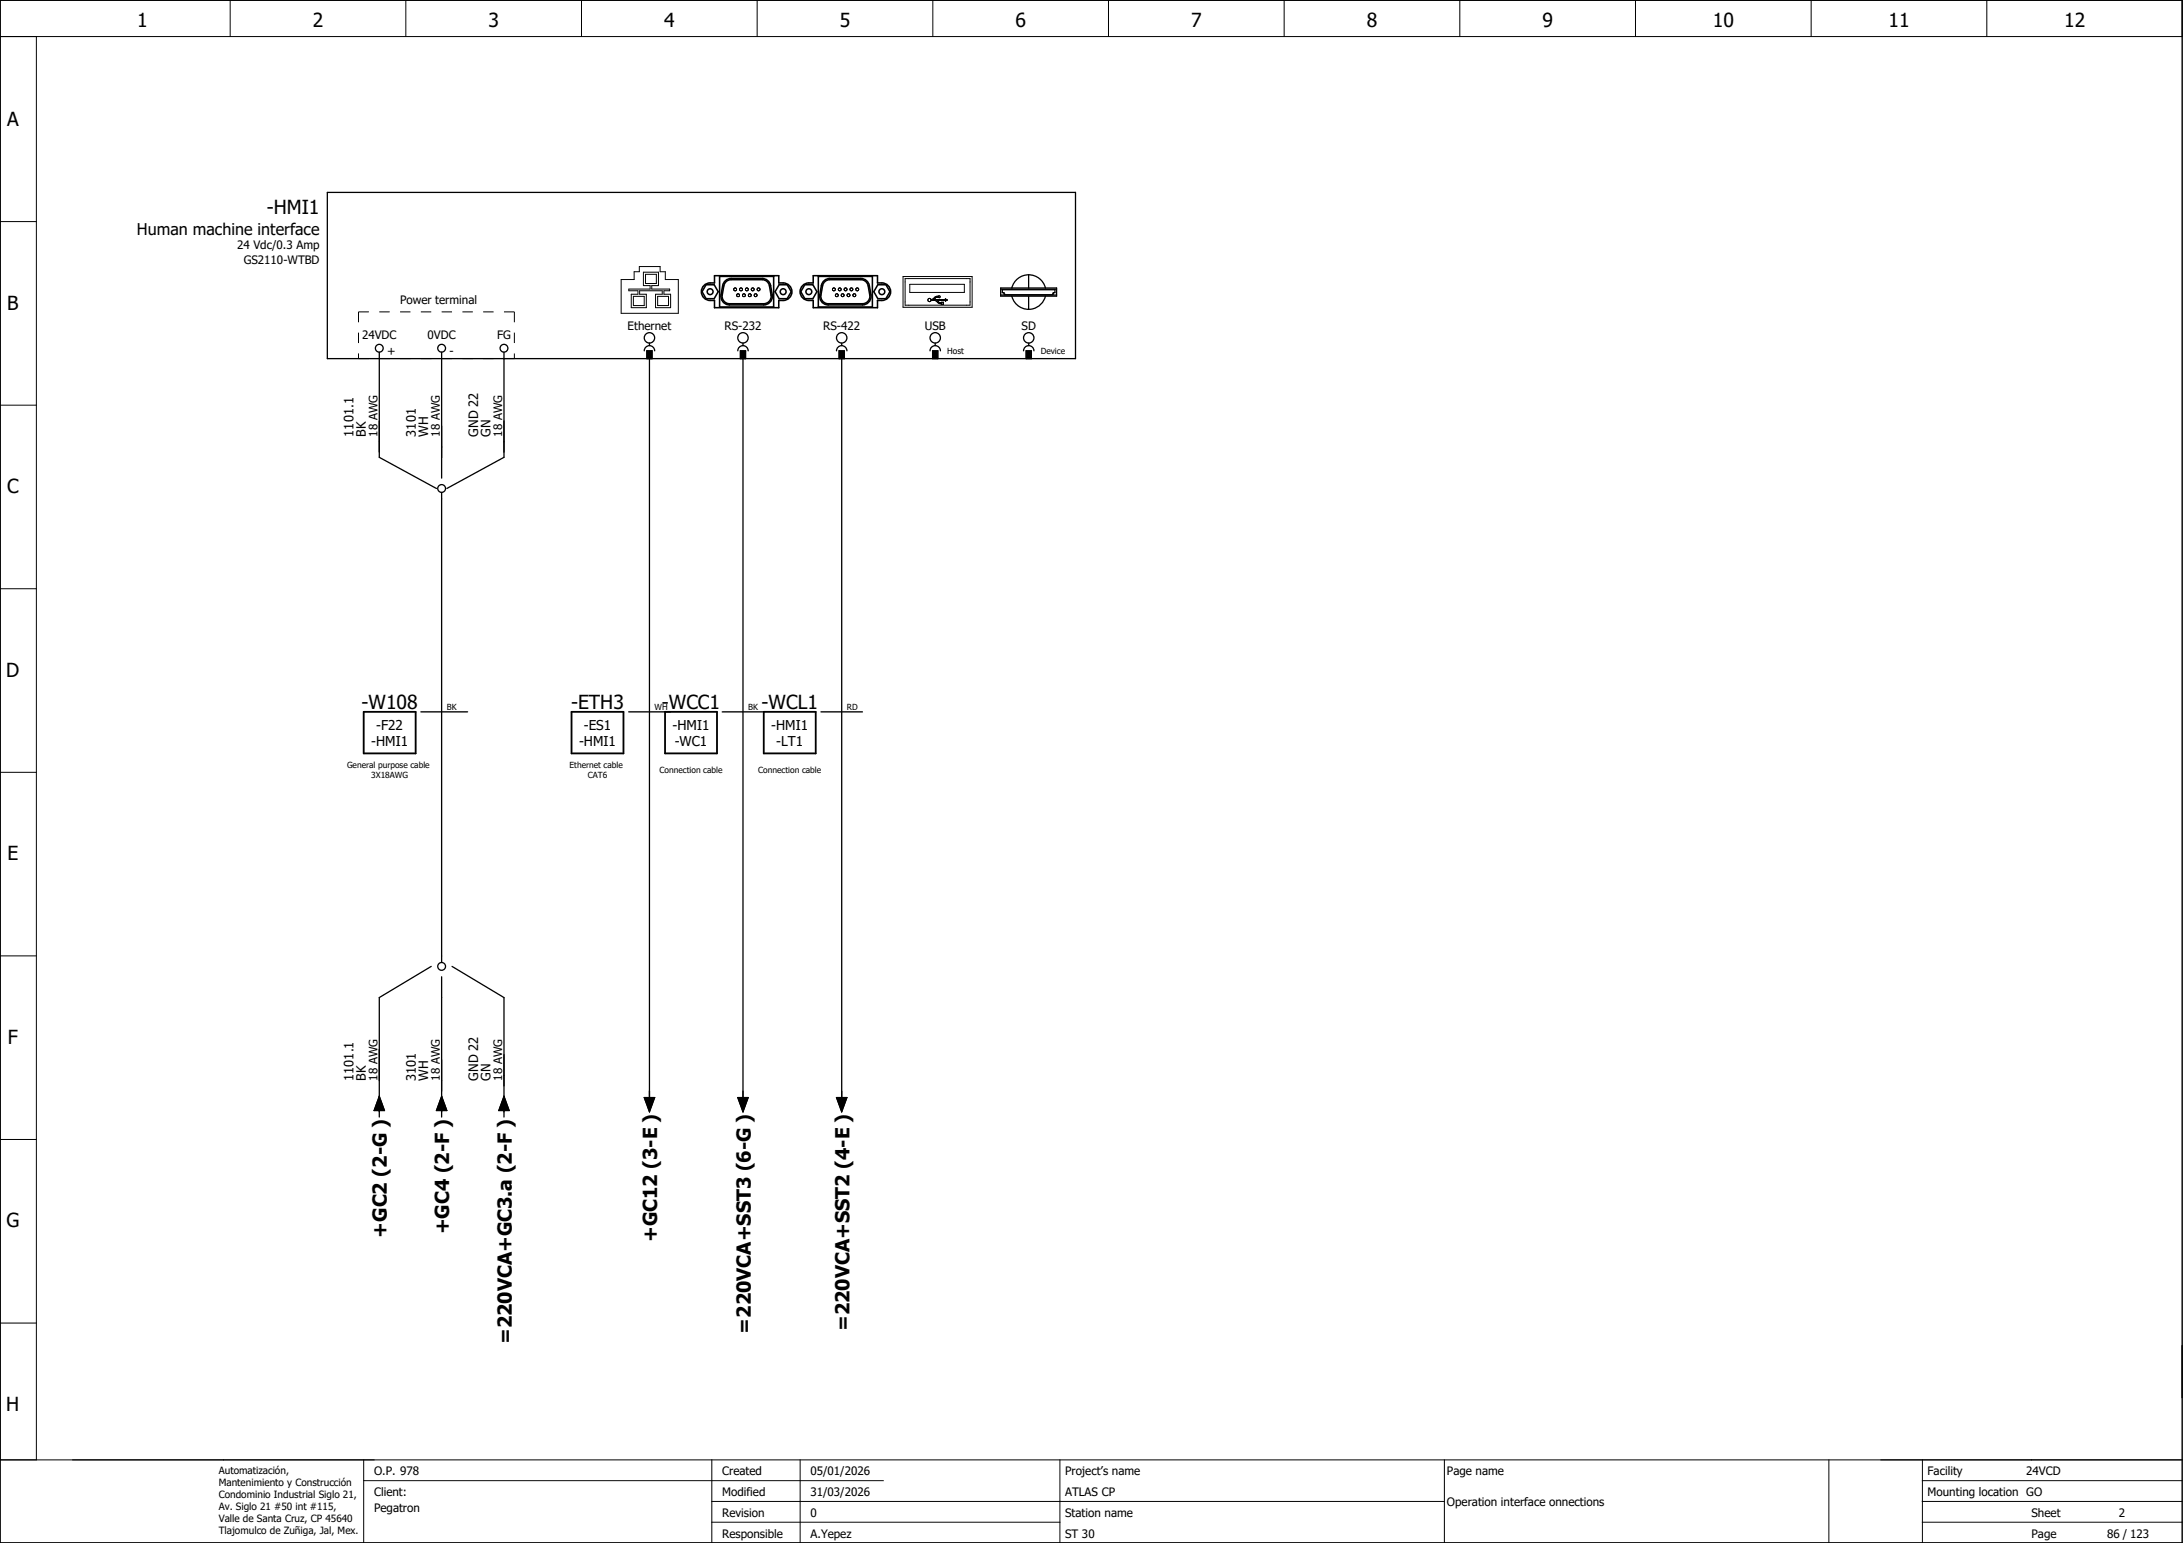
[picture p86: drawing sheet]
<svg xmlns="http://www.w3.org/2000/svg" width="420mm" height="297mm" viewBox="0 0 420 297" stroke-linecap="round" stroke-linejoin="round" font-family="sans-serif">
<defs><g id="words">
<g font-size="3.7">
<text x="26.4" y="5.2">1</text>
<text x="60.2" y="5.2">2</text>
<text x="94" y="5.2">3</text>
<text x="127.8" y="5.2">4</text>
<text x="161.6" y="5.2">5</text>
<text x="195.4" y="5.2">6</text>
<text x="229.2" y="5.2">7</text>
<text x="263.1" y="5.2">8</text>
<text x="296.9" y="5.2">9</text>
<text x="329.7" y="5.2">10</text>
<text x="363.5" y="5.2">11</text>
<text x="397.3" y="5.2">12</text>
<text x="1.4" y="24.2">A</text>
<text x="51.3" y="41.3">-HMI1</text>
<text x="1.4" y="59.6">B</text>
<text x="1.4" y="94.9">C</text>
<text x="1.2" y="130.3">D</text>
<text x="69.6" y="136.5">-W108</text>
<text x="109.9" y="136.5">-ETH3</text>
<text x="127.4" y="136.5">-WCC1</text>
<text x="146.6" y="136.5">-WCL1</text>
<text x="1.4" y="165.6">E</text>
<text x="1.5" y="200.9">F</text>
<text x="1.2" y="236.3">G</text>
<text x="74.5" y="238.3" transform="rotate(-90 74.5 238.3)">+GC2 (2-G )</text>
<text x="86.5" y="237.6" transform="rotate(-90 86.5 237.6)">+GC4 (2-F )</text>
<text x="126.5" y="239.1" transform="rotate(-90 126.5 239.1)">+GC12 (3-E )</text>
<text x="144.5" y="256.7" transform="rotate(-90 144.5 256.7)">=220VCA+SST3 (6-G )</text>
<text x="163.5" y="256.2" transform="rotate(-90 163.5 256.2)">=220VCA+SST2 (4-E )</text>
<text x="98.5" y="258.8" transform="rotate(-90 98.5 258.8)">=220VCA+GC3.a (2-F )</text>
<text x="1.2" y="271.6">H</text>
</g>
<text font-size="3.1" x="26.4" y="45.1">Human machine interface</text>
<g font-size="2.6">
<text x="71.4" y="143.7">-HMI1</text>
<text x="72.4" y="140.5">-F22</text>
<text x="111.4" y="143.7">-HMI1</text>
<text x="112.4" y="140.5">-ES1</text>
<text x="129.4" y="140.5">-HMI1</text>
<text x="129.9" y="143.7">-WC1</text>
<text x="148.4" y="140.5">-HMI1</text>
<text x="149.4" y="143.7">-LT1</text>
</g>
<g font-size="2.5">
<text x="68" y="84" transform="rotate(-90 68 84)">1101.1</text>
<text x="70.4" y="84" transform="rotate(-90 70.4 84)">BK</text>
<text x="80" y="84" transform="rotate(-90 80 84)">3101</text>
<text x="82.4" y="84" transform="rotate(-90 82.4 84)">WH</text>
<text x="92" y="84" transform="rotate(-90 92 84)">GND 22</text>
<text x="94.4" y="84" transform="rotate(-90 94.4 84)">GN</text>
<text x="68" y="208" transform="rotate(-90 68 208)">1101.1</text>
<text x="70.4" y="208" transform="rotate(-90 70.4 208)">BK</text>
<text x="80" y="208" transform="rotate(-90 80 208)">3101</text>
<text x="82.4" y="208" transform="rotate(-90 82.4 208)">WH</text>
<text x="92" y="208" transform="rotate(-90 92 208)">GND 22</text>
<text x="94.4" y="208" transform="rotate(-90 94.4 208)">GN</text>
</g>
<g font-size="2.2">
<text x="45.6" y="48">24 Vdc/0.3 Amp</text>
<text x="46.9" y="50.7">GS2110-WTBD</text>
<text x="77" y="58.6">Power terminal</text>
<text x="69.7" y="65.2">24VDC</text>
<text x="82.3" y="65.2">0VDC</text>
<text x="95.7" y="65.2">FG</text>
<text x="120.8" y="63.6">Ethernet</text>
<text x="139.4" y="63.6">RS-232</text>
<text x="158.4" y="63.6">RS-422</text>
<text x="178" y="63.6">USB</text>
<text x="196.6" y="63.6">SD</text>
<text x="74.5" y="68.3">+</text>
<text x="86.5" y="68.3">-</text>
<text x="72.6" y="84" transform="rotate(-90 72.6 84)">18 AWG</text>
<text x="84.6" y="84" transform="rotate(-90 84.6 84)">18 AWG</text>
<text x="96.6" y="84" transform="rotate(-90 96.6 84)">18 AWG</text>
<text x="72.6" y="208" transform="rotate(-90 72.6 208)">18 AWG</text>
<text x="84.6" y="208" transform="rotate(-90 84.6 208)">18 AWG</text>
<text x="96.6" y="208" transform="rotate(-90 96.6 208)">18 AWG</text>
<text x="72" y="284">O.P. 978</text>
<text x="139" y="284">Created</text>
<text x="156" y="284">05/01/2026</text>
<text x="205" y="284">Project’s name</text>
<text x="278.5" y="284">Page name</text>
<text x="371" y="284">Facility</text>
<text x="390" y="284">24VCD</text>
<text x="72" y="288">Client:</text>
<text x="72" y="291">Pegatron</text>
<text x="139" y="292">Revision</text>
<text x="139" y="288">Modified</text>
<text x="156" y="292">0</text>
<text x="156" y="288">31/03/2026</text>
<text x="205" y="288">ATLAS CP</text>
<text x="205" y="292">Station name</text>
<text x="278.5" y="289.9">Operation interface onnections</text>
<text x="371" y="288">Mounting location GO</text>
<text x="391" y="292">Sheet</text>
<text x="407.8" y="292">2</text>
<text x="139" y="296">Responsible</text>
<text x="156" y="296">A.Yepez</text>
<text x="205" y="296">ST 30</text>
<text x="391" y="296">Page</text>
<text x="405.6" y="296">86 / 123</text>
</g>
<g font-size="1.9">
<text x="42.1" y="283.7">Automatización,</text>
<text x="42.1" y="286.1">Mantenimiento y Construcción</text>
<text x="42.1" y="288.4">Condominio Industrial Siglo 21,</text>
<text x="42.1" y="290.7">Av. Siglo 21 #50 int #115,</text>
<text x="42.1" y="293">Valle de Santa Cruz, CP 45640</text>
<text x="42.1" y="295.4">Tlajomulco de Zuñiga, Jal, Mex.</text>
</g>
<g font-size="1.6">
<text x="182.3" y="68.2">Host</text>
<text x="200.3" y="68.2">Device</text>
<text x="86" y="136.7">BK</text>
<text x="126" y="136.7">WH</text>
<text x="144" y="136.7">BK</text>
<text x="163" y="136.7">RD</text>
<text x="66.8" y="147.9">General purpose cable</text>
<text x="71.5" y="149.8">3X18AWG</text>
<text x="109.6" y="147.9">Ethernet cable</text>
<text x="113.1" y="149.8">CAT6</text>
<text x="126.9" y="148.8">Connection cable</text>
<text x="145.9" y="148.8">Connection cable</text>
</g>
</g></defs>
<g fill="none" stroke="#000" stroke-width=".19">
<path d="M0 0h420v297h-420zM0 7h420M7 7v274M44.3 0v7M78.1 0v7M111.9 0v7M145.7 0v7M179.5 0v7M213.4 0v7M247.2 0v7M281 0v7M314.8 0v7"/>
<path d="M348.6 0v7M382.4 0v7M0 42.7h7M119.6 53.8h2.5v-1.5h1v-1h4v1h1v1.5h2.5v6.5h-11zM121.9 57h2.1v1.8h-2.1zM123.8 52.4h2.9v2.6h-1.3v.7h3.5v.3h-1.1v.6h1.3v2.6h-2.9v-2.6h1.3v-.6h-4.4v.6h1.3v2.6h-2.9v-2.6h1.3v-.6h-1.8v-.3h4.1v-.7h-1.3zM124.2 52.8h2.1v1.8h-2.1zM126.6 57h2.1v1.8h-2.1zM173.8 53.2h13.3v6h-13.3zM174.2 53.6h12.5v5.2h-12.5zM175.1 54.7h10.5v1.6h-10.5zM179.2 57.8h.1"/>
<path d="M179.2 57.8l.9 .1 .6 .5 .5 .1M179.2 57.7h.1M179.2 57.7a.31 .31 0 0 0-.5-.2 .31 .31 0 0 0 0 .5 .31 .31 0 0 0 .5-.2M179.6 57.5l-.3 .2M179.8 57.6l2.2 .1M179.8 57.6l-.1 .1M180.4 57.8v.1M180.4 57.8h.1M180.4 57.8h1.6M180.4 57.9l.3 .2M180.4 57.9h.1M180.6 57h.1"/>
<path d="M180.6 57l.2-.1 .1 .3v.1l-.3-.1M180.6 57.2h.1M180.6 57l-.6 .1-.4 .4M180.6 57.2a.81 .81 0 0 0-.8 .4M180.6 58.1l.4 .2M180.7 58.1l.3 .2M181 58.3h.2M181.2 58.2v.1M181.2 58.3h.1M181.2 58.2h.1M181.2 58.6h.4M181.2 58.2h.4"/>
<path d="M181.2 58.5h.1M181.2 58.6h.1M181.2 58.5v.1M181.6 58.6h.1M181.6 58.2h.1M181.6 58.2v.4M182 57.5v.2M182 57.5l.3 .3M182 57.8v.2M182 58h.1M182.3 57.8l-.3 .2M182.3 57.8h.1"/>
<path d="M0 78h7M0 113.3h7M0 148.7h7M0 184h7M0 219.4h7M0 254.7h7M0 281h420M70 285h100M70 281v16M137 293h67M137 289h141M137 281v16"/>
<path d="M154 281v16M204 281v16M278 281v16M352 281v16M370 293h50M370 289h50M370 281v16M370 285h50"/>
<circle cx="141.5" cy="55.7" r=".28"/>
<circle cx="142.1" cy="56.8" r=".28"/>
<circle cx="142.6" cy="55.7" r=".28"/>
<circle cx="143.2" cy="56.8" r=".28"/>
<circle cx="143.7" cy="55.7" r=".28"/>
<circle cx="144.3" cy="56.8" r=".28"/>
<circle cx="144.9" cy="55.7" r=".28"/>
<circle cx="145.4" cy="56.8" r=".28"/>
<circle cx="146" cy="55.7" r=".28"/>
<circle cx="160.5" cy="55.7" r=".28"/>
<circle cx="161.1" cy="56.8" r=".28"/>
<circle cx="161.6" cy="55.7" r=".28"/>
<circle cx="162.2" cy="56.8" r=".28"/>
<circle cx="162.7" cy="55.7" r=".28"/>
<circle cx="163.3" cy="56.8" r=".28"/>
<circle cx="163.9" cy="55.7" r=".28"/>
<circle cx="164.4" cy="56.8" r=".28"/>
<circle cx="165" cy="55.7" r=".28"/>
</g>
<g fill="none" stroke="#000" stroke-width=".25">
<path d="M63 37h144v32h-144zM192.6 55.4h10.8v1.6h-10.8zM192.6 56.8h10.8M192.6 55.7h10.8M192.9 55.8h10.1v.5h-.3l-.1 .4h-9.2l-.2-.4h-.3zM194.7 57a3.3 3.3 0 0 0 3.3 2.6 3.3 3.3 0 0 0 3.2-2.6M198 52.9a3.3 3.3 0 0 1 3.2 2.5M198 52.9a3.3 3.3 0 0 0-3.3 2.5M198 52.9v2.5M198 57v2.6M73 67.8v20.2l11 6M85 67.8v24.2"/>
<path d="M97 67.8v20.2l-11 6M124 67.5a1 1 0 0 1 1-1 1 1 0 0 1 1 1M124.5 69v-1.5h1v1.5M125 66v.5M125 69v143M142 67.5a1 1 0 0 1 1-1 1 1 0 0 1 1 1M142.5 69v-1.5h1v1.5M143 66v.5M143 69v143M161 67.5a1 1 0 0 1 1-1 1 1 0 0 1 1 1M161.5 69v-1.5h1v1.5M162 66v.5"/>
<path d="M162 69v143M179 67.5a1 1 0 0 1 1-1 1 1 0 0 1 1 1M179.5 69v-1.5h1v1.5M180 66v.5M197 67.5a1 1 0 0 1 1-1 1 1 0 0 1 1 1M197.5 69v-1.5h1v1.5M198 66v.5M85 94.8v90.5M81 137h9M121 137h8M139 137h8M158 137h8"/>
<path d="M83 186l-10 6v23M85 188v27M87 186l10 6v23M73 211l1 2.8h-2zM85 211l1 2.8h-2zM97 211l1 2.8h-2zM124 211.3h2l-1 2.7zM142 211.3h2l-1 2.7zM161 211.3h2l-1 2.7z"/>
<circle cx="73" cy="67" r=".75"/>
<circle cx="85" cy="67" r=".75"/>
<circle cx="97" cy="67" r=".75"/>
<circle cx="125" cy="65" r="1"/>
<circle cx="143" cy="65" r="1"/>
<circle cx="162" cy="65" r="1"/>
<circle cx="180" cy="65" r="1"/>
<circle cx="198" cy="65" r="1"/>
<circle cx="85" cy="94" r=".75"/>
<circle cx="85" cy="186" r=".75"/>
</g>
<path d="M69 69h30M69 60h30M69 60v9M99 60v9" fill="none" stroke="#000" stroke-width=".19" stroke-dasharray="2 2" stroke-linecap="butt"/>
<g fill="none" stroke="#000" stroke-width=".3">
<path d="M135.5 55a2.27 2.27 0 0 1 2-.5v-1.4h12.4v1.4a1.92 1.92 0 0 1 2.5 1.7 1.69 1.69 0 0 1-1.7 1.6h-.8v1.4h-12.4v-1.4a1.92 1.92 0 0 1-2.5-1.6v-.5zM135.9 54.8h1.6l.7 1.4-.7 1.3h-1.6l-.8-1.3zM138.5 53.2h10.4v5.9h-10.4zM139.5 54.2l.8-.5 .4-.1h6a1.65 1.65 0 0 1 1.6 1.4l.3 1.8a1.65 1.65 0 0 1-1.6 1.9h-6.6a1.65 1.65 0 0 1-1.6-1.9l.3-1.8zM139.7 54.3l.6-.4 .4-.1h6a1.43 1.43 0 0 1 1.4 1.2l.3 1.9a1.43 1.43 0 0 1-1.4 1.6h-6.7a1.43 1.43 0 0 1-1.3-1.7l.3-1.8zM150 54.8h1.5l.8 1.4-.8 1.3h-1.5l-.8-1.3zM154.5 55a2.26 2.26 0 0 1 2-.5v-1.4h12.4v1.4a1.92 1.92 0 0 1 2.5 1.7 1.69 1.69 0 0 1-1.7 1.6h-.8v1.4h-12.4v-1.4a1.92 1.92 0 0 1-2.5-1.6v-.5zM154.9 54.8h1.6l.7 1.4-.7 1.3h-1.6l-.8-1.3zM157.5 53.2h10.4v5.9h-10.4zM158.5 54.2l.8-.5 .4-.1h6a1.65 1.65 0 0 1 1.6 1.4l.3 1.8a1.65 1.65 0 0 1-1.6 1.9h-6.6a1.65 1.65 0 0 1-1.6-1.9l.3-1.8zM158.7 54.3l.6-.4 .4-.1h6a1.43 1.43 0 0 1 1.4 1.2l.3 1.9a1.43 1.43 0 0 1-1.4 1.6h-6.7a1.43 1.43 0 0 1-1.3-1.7l.3-1.8zM169 54.8h1.5l.8 1.4-.8 1.3h-1.5l-.8-1.3z"/>
<circle cx="136.7" cy="56.2" r=".56"/>
<circle cx="150.7" cy="56.2" r=".56"/>
<circle cx="155.7" cy="56.2" r=".56"/>
<circle cx="169.7" cy="56.2" r=".56"/>
</g>
<path d="M124.5 67.5h1v1.5h-1zM142.5 67.5h1v1.5h-1zM161.5 67.5h1v1.5h-1zM179.5 67.5h1v1.5h-1zM197.5 67.5h1v1.5h-1zM73 211l1 2.8h-2zM85 211l1 2.8h-2zM97 211l1 2.8h-2zM124 211.3h2l-1 2.7zM142 211.3h2l-1 2.7zM161 211.3h2l-1 2.7z" fill="#000" stroke="#000" stroke-width=".19"/>
<path d="M70 137h10v8h-10zM110 137h10v8h-10zM128 137h10v8h-10zM147 137h10v8h-10z" fill="none" stroke="#000" stroke-width=".35"/>
<use href="#words"/>
</svg>
